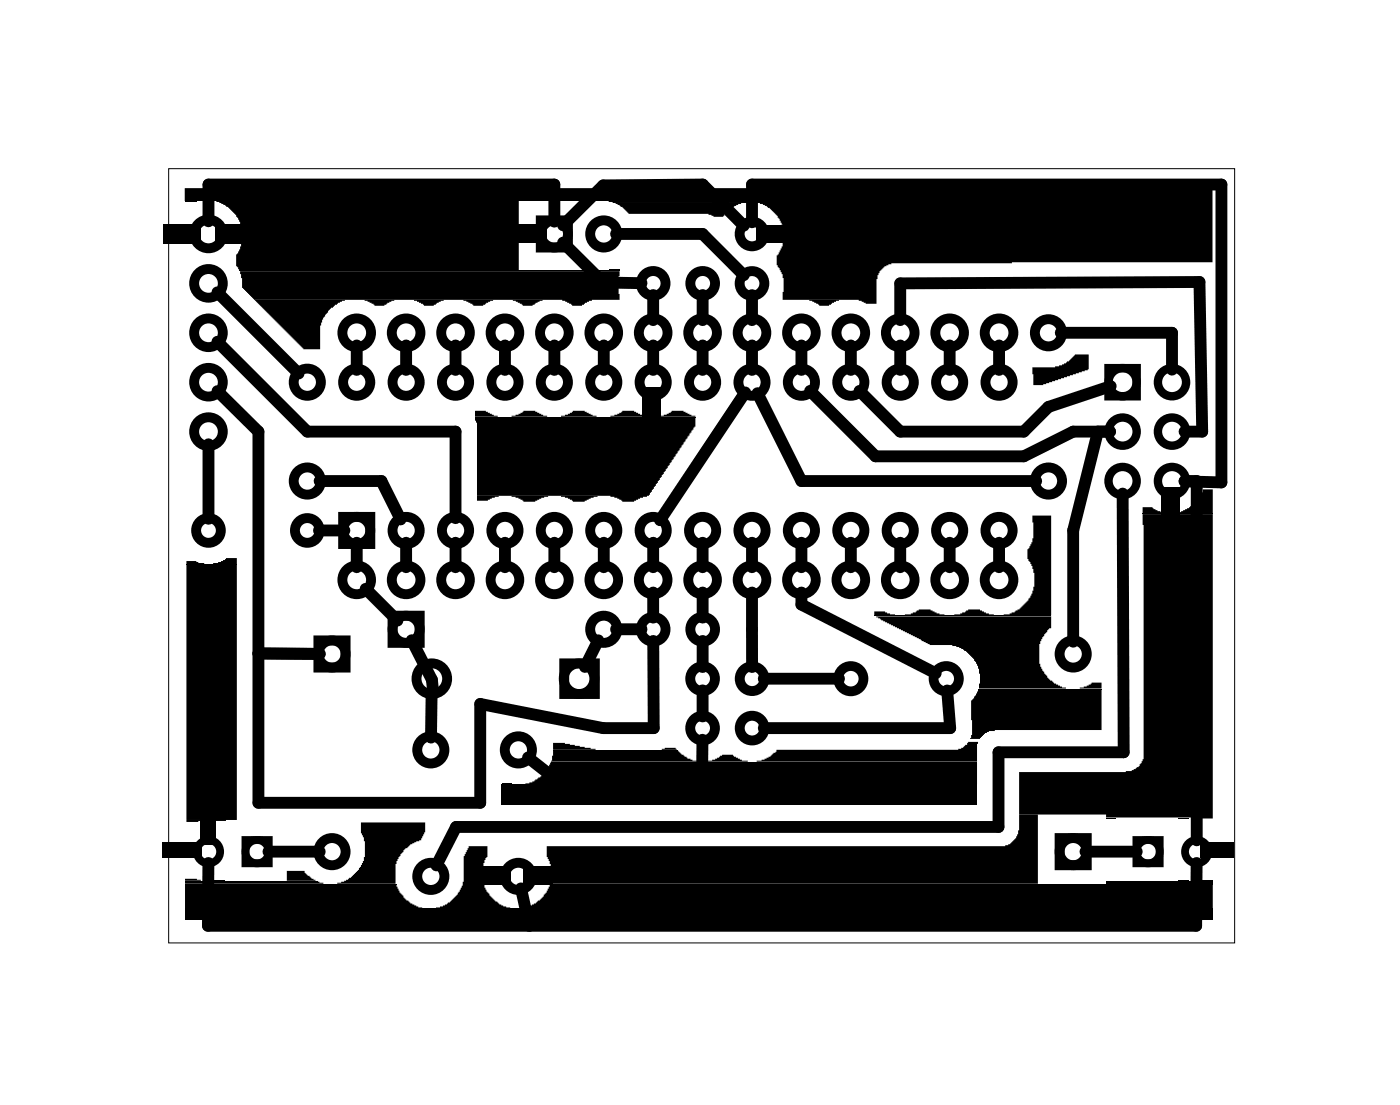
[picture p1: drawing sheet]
<svg xmlns="http://www.w3.org/2000/svg" width="72mm" height="57mm" viewBox="0 0 72 57" stroke-linecap="round" stroke-linejoin="round" font-family="sans-serif">
<g fill="none" stroke="#000" stroke-width=".05">
<path d="M8.7 8.7h54.8v39.8h-54.8zM12.3 13.9h19.5M9.6 29h2.6M24.4 21.4h11.3M28.3 39.2h21.9M28.4 38.6h6.4M44.9 31.7h9.1M50.3 35.4h6.3M58.7 26.4h3.6M9.5 45.3h6.8M9.5 45.4h10.9M9.5 46.7h52.8"/>
<path d="M25.8 40.3h24.4M28.3 45.4h34M56.9 45.3h5.4"/>
</g>
<g fill="#000">
<path d="M8.4 11.5h1.9v1h-1.9zM9.5 9.7h52.8v3.8h-16.5l-.3 .2-.4 .4v1.5h-.6l-.4-.2h-3.9l.1-1.1-.2-.5-.2-.2v-.5l.3-.4 .1-.9-.3-.7-.4-.4-.5-.3h-7.6l-.2-.1h-21.8zM9.5 10.3l.6 .1zM11.1 11.5h1.4v1h-1.4zM11.1 10.3h15.6v3.6h-14.4l-.2-.2v-.6l.2-.2 .1-.4v-.9l-.3-.6-.4-.4zM12.3 13.9h19.5v1.5h-1.4l-.5 .3h-.5v-.1l-.5-.2h-15.8l-.7-.6zM13.1 15.4l4.6 .1h-.1l-.6 .3-.4 .5-.1 .4v1.3h-.9zM18.7 15.4l1.6 .1h-.2l-.3 .2h-.5l-.1-.1zM21.3 15.4l1.5 .1h-.1l-.4 .2h-.5l-.1-.1zM23.8 15.4l1.5 .1h-.1l-.4 .2h-.5v-.1zM26.4 15.4l1.5 .1h-.2l-.3 .2h-.5l-.1-.1zM26.7 11.5h1.4v1h-1.4z"/>
<path d="M31.3 13.8l.5 .1zM31.6 10.4l6.5 .1-.5 .1-.4 .4v.1h-.5l-.3-.1h-4.1l-.3-.4zM33 19.9h1v1.5h-1zM38.9 11.6h1.5v.9h-1.5zM41.6 15.4l1.5 .1h-.2l-.3 .2h-.5v-.1zM53.1 18.9h1.1l.6-.2 .5-.5h.7l-.1 .8-2.3 .8h-.5zM9.6 28.8h.5l.4 .2h-.9zM9.6 29h2.6v13.1h-2.6zM11 28.9h.4l.2-.2h.6v.3zM24.4 21.1h.6l.6 .3h-1.2zM24.4 21.5h11.3v.4l-2.3 3.5-.5 .2-.3 .2h-.6l-.3-.2-.3-.1h-6.9v-3.8zM24.5 25.5h1.1l-.3 .1-.2 .1h-.6z"/>
<path d="M26.3 25.5h1.9l-.4 .1-.3 .2h-.6l-.1-.2zM26.3 21.4l.4-.1 .2-.2h.6l.6 .3zM27 40.3l.4-.1 .4-.2 .4-.5 .1-.3h21.9v1.1zM28.4 38.2h.6l1.6 .3h-2.2zM28.4 38.6h6.5l.4 .4 .6 .1h-7.6zM28.8 25.5h1.9l-.3 .1-.3 .2h-.7l-.1-.2zM28.8 21.4l.4-.1 .2-.2h.7l.6 .3zM31.4 21.4l.3-.1 .3-.2h.6l.6 .3zM34 38.5l.7-.1 .1 .1zM33.9 21.4l.4-.1 .2-.2h.6l.6 .3zM36.4 39.1l.4-.1 .3-.2h.6l.4 .3h.3zM44.9 31.4h.6l.5 .2h-1.1z"/>
<path d="M45 31.7h9v.6l-.2 .1-.4 .7v1l.2 .4 .4 .5 .8 .4h-4.5l.1-.8-.1-.4-.2-.3-.4-.4-.7-.3h-1.2zM46.5 31.6h.3l.4-.3h.6l.3 .2 .4 .1zM49.1 31.6h.3l.4-.3h.6l.3 .2 .4 .1zM38.9 39.1h.2l.5-.2 .3-.3v-.1h9.4l.4-.2 .1-.2h.5l-.1 1zM50.3 35.4h6.3v2.1h-5.5l-.5 .2-.2 .3h-.5l.1-.2-.1-1.8 .3-.3zM53.1 26.5h.9v5.1h-2.4l.8-.3 .5-.4 .2-.5 .1-1-.2-.4-.2-.3v-.5h.1l.2-.5zM55.5 35.3h.4l.2-.2h.5v.3zM58.7 26.1h.5l.3 .2 .5 .1h-1.3zM58.7 26.4h3.6v15.7l-5.4-.1v-.1h-4.5v-2.2h5.5l.3-.1a.99 .99 0 0 0 .6-.6zM59.7 25h.9v1.5h-.9zM60.4 26.3h.3l.6-.3 .5-.6v-.2h.5v1.2zM8.4 43.3h2v.8h-2z"/>
<path d="M9.5 45.2h.6l.2 .1h-.8zM9.5 45.3h6.9l.2 .1h-7.1zM9.5 45.5h10.9l.1 .4 .4 .4 .8 .4h-12.2zM9.5 46.7h52.8v.6h-52.8zM9.6 42.1l.8 .1h-.8zM10.3 42h.8v1.4h-.8zM11 45.2l.5 .1zM14.7 44.8h1l.1 .2 .4 .3h-1.5zM18.6 42.3h3.3v.5l-.2 .4h-.3l-.6 .4-.4 .7-.1 1.1h-3l.7-.3 .5-.4 .2-.4 .1-1.1-.2-.4zM24.1 43.5h1v.6h-.1l-.2 .5v.7l.1 .3 .6 .7 .7 .4h-3.8l.7-.3 .5-.6 .2-.5v-1.3zM24.8 44.5h1.4v.9h-1.4zM25.8 40.3h.5z"/>
<path d="M25.8 40.4h24.4v1h-24.4zM26.9 44.5h1.5v.9h-1.5zM26.9 46.6h.2l.6-.3 .4-.4 .2-.4h34v1.2zM28.1 43.5h23.6l.2-.1 .4-.5 .1-1h1v3.5h-25.1l.1-.8-.3-.5zM56.9 42l.5 .1zM60.6 42l.5 .1zM60.6 45.2l.5 .1zM61.7 43.3h1.7v.8h-1.7zM61.8 45.2l.5 .1z"/>
</g>
<path d="M56.9 45.4h5.4" fill="none" stroke="#000" stroke-width=".1"/>
<g fill="#000">
<circle cx="41.9" cy="11.5" r=".95"/>
<circle cx="10.9" cy="31" r=".95"/>
<circle cx="26.4" cy="23.1" r=".95"/>
<circle cx="51.4" cy="33.2" r=".95"/>
<circle cx="60.4" cy="28.4" r=".95"/>
</g>
<g fill="none" stroke="#000" stroke-width=".51">
<path d="M27.8 11.3h1.4v1.4h-1.4zM16.4 32.9h1.4v1.4h-1.4zM17.6 26.6h1.4v1.4h-1.4zM20.2 31.6h1.4v1.4h-1.4zM29 34.1h1.6v1.6h-1.6zM54.5 43.1h1.4v1.4h-1.4z"/>
<circle cx="10.7" cy="12" r=".74"/>
<circle cx="10.7" cy="14.6" r=".74"/>
<circle cx="10.7" cy="17.1" r=".74"/>
<circle cx="10.7" cy="19.6" r=".74"/>
<circle cx="15.8" cy="19.6" r=".7"/>
<circle cx="18.3" cy="17.1" r=".74"/>
<circle cx="18.3" cy="19.6" r=".7"/>
<circle cx="20.9" cy="17.1" r=".74"/>
<circle cx="20.9" cy="19.6" r=".7"/>
<circle cx="23.4" cy="17.1" r=".74"/>
<circle cx="23.4" cy="19.6" r=".7"/>
<circle cx="26" cy="17.1" r=".74"/>
<circle cx="26" cy="19.6" r=".7"/>
<circle cx="28.5" cy="17.1" r=".74"/>
<circle cx="28.5" cy="12" r=".7"/>
<circle cx="28.5" cy="19.6" r=".7"/>
<circle cx="31" cy="17.1" r=".74"/>
<circle cx="31" cy="12" r=".7"/>
<circle cx="31" cy="19.6" r=".7"/>
<circle cx="33.6" cy="17.1" r=".74"/>
<circle cx="33.6" cy="14.6" r=".64"/>
<circle cx="33.6" cy="19.6" r=".7"/>
<circle cx="36.1" cy="17.1" r=".74"/>
<circle cx="36.1" cy="19.6" r=".7"/>
<circle cx="36.1" cy="14.6" r=".64"/>
<circle cx="38.7" cy="17.1" r=".74"/>
<circle cx="38.7" cy="14.6" r=".64"/>
<circle cx="38.7" cy="12" r=".64"/>
<circle cx="38.7" cy="19.6" r=".7"/>
<circle cx="41.2" cy="17.1" r=".74"/>
<circle cx="41.2" cy="19.6" r=".7"/>
<circle cx="43.7" cy="17.1" r=".74"/>
<circle cx="43.7" cy="19.6" r=".7"/>
<circle cx="46.3" cy="17.1" r=".74"/>
<circle cx="46.3" cy="19.6" r=".7"/>
<circle cx="48.8" cy="17.1" r=".74"/>
<circle cx="48.8" cy="19.6" r=".7"/>
<circle cx="51.4" cy="17.1" r=".74"/>
<circle cx="51.4" cy="19.6" r=".7"/>
<circle cx="53.9" cy="17.1" r=".7"/>
<circle cx="10.7" cy="27.3" r=".64"/>
<circle cx="10.7" cy="22.2" r=".74"/>
<circle cx="15.8" cy="27.3" r=".64"/>
<circle cx="15.8" cy="24.7" r=".7"/>
<circle cx="17.1" cy="33.6" r=".7"/>
<circle cx="18.3" cy="29.8" r=".74"/>
<circle cx="18.3" cy="27.3" r=".7"/>
<circle cx="20.9" cy="29.8" r=".74"/>
<circle cx="20.9" cy="32.3" r=".7"/>
<circle cx="20.9" cy="27.3" r=".7"/>
<circle cx="22.1" cy="38.5" r=".7"/>
<circle cx="22.2" cy="34.9" r=".79"/>
<circle cx="23.4" cy="29.8" r=".74"/>
<circle cx="23.4" cy="27.3" r=".7"/>
<circle cx="26" cy="29.8" r=".74"/>
<circle cx="26" cy="27.3" r=".7"/>
<circle cx="26.6" cy="38.5" r=".7"/>
<circle cx="28.5" cy="29.8" r=".74"/>
<circle cx="28.5" cy="27.3" r=".7"/>
<circle cx="29.8" cy="34.9" r=".79"/>
<circle cx="31" cy="29.8" r=".74"/>
<circle cx="31" cy="32.3" r=".7"/>
<circle cx="31" cy="27.3" r=".7"/>
<circle cx="33.6" cy="29.8" r=".74"/>
<circle cx="33.6" cy="32.3" r=".64"/>
<circle cx="33.6" cy="27.3" r=".7"/>
<circle cx="36.1" cy="29.8" r=".74"/>
<circle cx="36.1" cy="34.9" r=".64"/>
<circle cx="36.1" cy="37.4" r=".64"/>
<circle cx="36.1" cy="27.3" r=".7"/>
<circle cx="36.1" cy="32.3" r=".64"/>
<circle cx="38.7" cy="29.8" r=".74"/>
<circle cx="38.7" cy="27.3" r=".7"/>
<circle cx="38.7" cy="37.4" r=".64"/>
<circle cx="38.7" cy="34.9" r=".64"/>
<circle cx="41.2" cy="29.8" r=".74"/>
<circle cx="41.2" cy="27.3" r=".7"/>
<circle cx="43.7" cy="29.8" r=".74"/>
<circle cx="43.7" cy="27.3" r=".7"/>
<circle cx="46.3" cy="29.8" r=".74"/>
<circle cx="46.3" cy="27.3" r=".7"/>
<circle cx="48.8" cy="29.8" r=".74"/>
<circle cx="48.8" cy="27.3" r=".7"/>
<circle cx="51.4" cy="29.8" r=".74"/>
<circle cx="51.4" cy="27.3" r=".7"/>
<circle cx="53.9" cy="24.7" r=".7"/>
<circle cx="55.2" cy="33.6" r=".7"/>
<circle cx="17.1" cy="43.8" r=".7"/>
<circle cx="22.1" cy="45" r=".7"/>
<circle cx="26.6" cy="45" r=".7"/>
<circle cx="55.2" cy="43.8" r=".7"/>
</g>
<g fill="none" stroke="#000" stroke-width=".5">
<circle cx="43.7" cy="34.9" r=".65"/>
<circle cx="48.6" cy="34.9" r=".65"/>
</g>
<g fill="none" stroke="#000" stroke-width=".43">
<path d="M57 18.9h1.4v1.5h-1.4z"/>
<circle cx="57.7" cy="19.6" r=".72"/>
<circle cx="60.2" cy="19.6" r=".72"/>
<circle cx="57.7" cy="22.2" r=".72"/>
<circle cx="57.7" cy="24.7" r=".72"/>
<circle cx="60.2" cy="22.2" r=".72"/>
<circle cx="60.2" cy="24.7" r=".72"/>
</g>
<g fill="none" stroke="#000" stroke-width=".4">
<path d="M12.6 43.2h1.2v1.2h-1.2zM58.4 43.2h1.2v1.2h-1.2z"/>
<circle cx="10.7" cy="43.8" r=".6"/>
<circle cx="13.2" cy="43.8" r=".6"/>
<circle cx="59" cy="43.8" r=".6"/>
<circle cx="61.5" cy="43.8" r=".6"/>
</g>
<g fill="none" stroke="#000" stroke-width=".61">
<path d="M10.7 11.4v-1.9h17.8v1.9M11.2 15l4.2 4.2M11.2 17.6l4.6 4.6h7.6v4.4M18.3 17.8v1.2M20.9 17.8v1.2M23.4 17.8v1.2M26 17.8v1.2M28.5 17.8v1.2M28.9 11.6l2.1-2.1h5.1l2.1 2.1M28.9 12.5l2.1 2 2 .1M31 17.8v1.2M31.7 12h4.4l2.1 2.1"/>
<path d="M33.6 15.2v1.3M33.6 17.8v1.2M36.1 17.8v1.2M36.1 15.2v1.3M38.7 11.4v-1.9h24.1v15.3l-1.9-.1M38.7 15.2v1.3M38.7 17.8v1.2M41.2 17.8v1.2M43.7 17.8v1.2M46.3 16.5v-1.9l15.4-.1 .1 7.7h-.9M46.3 17.8v1.2M48.8 17.8v1.2"/>
<path d="M51.4 17.8v1.2M54.5 17.1h5.7v1.9M57.1 19.8l-3.2 1.1-1.3 1.3h-6.3l-2.1-2.1M10.7 22.8v3.9M11.2 20.1l2.1 2.1v19.1h11.4v-5.1l6.3 1.2h2.6v-4.5M13.3 33.6h3.1M16.4 27.3h1.3M16.4 24.7h3.2l1 2M18.3 27.9v1.3M18.8 30.3l1.6 1.6M20.9 27.9v1.3M21.2 32.9l1 2 .1 .7"/>
<path d="M22.2 35.6v2.3M23.4 27.9v1.3M26 27.9v1.3M28.5 27.9v1.3M30.8 32.9l-.7 1.4M31 27.9v1.3M31.7 32.3h1.3M33.6 27.9v1.3M33.6 30.5v1.2M36.1 38v2h-7.6l-1.4-1.1M36.1 27.9v1.3M36.1 35.5v1.3"/>
<path d="M36.1 30.5v1.2M36.1 32.9v1.4M38.3 20.2l-4.4 6.5M38.7 30.5v3.8M38.7 27.9v1.3M38.9 20.2l2.3 4.5h12.1M39.3 34.9h3.8M41.2 27.9v1.3M41.2 30.5v.6l6.9 3.5M41.6 20.1l3.4 3.4h7.6l2.6-1.3h1.9M43.7 27.9v1.3M46.3 27.9v1.3"/>
<path d="M48.7 35.5l.1 1.9h-9.5M48.8 27.9v1.3M51.4 27.9v1.3M56.4 22.2l-1.2 5.1v5.7M57.7 25.4l.1 13.3h-6.5v3.8h-27.9l-1 2M60.9 24.7h.6v18.5M10.7 44.4v3.2h50.8v-3.2M13.8 43.8h2.6M26.8 45.7l.4 1.9M55.8 43.8h2.6"/>
</g>
</svg>
